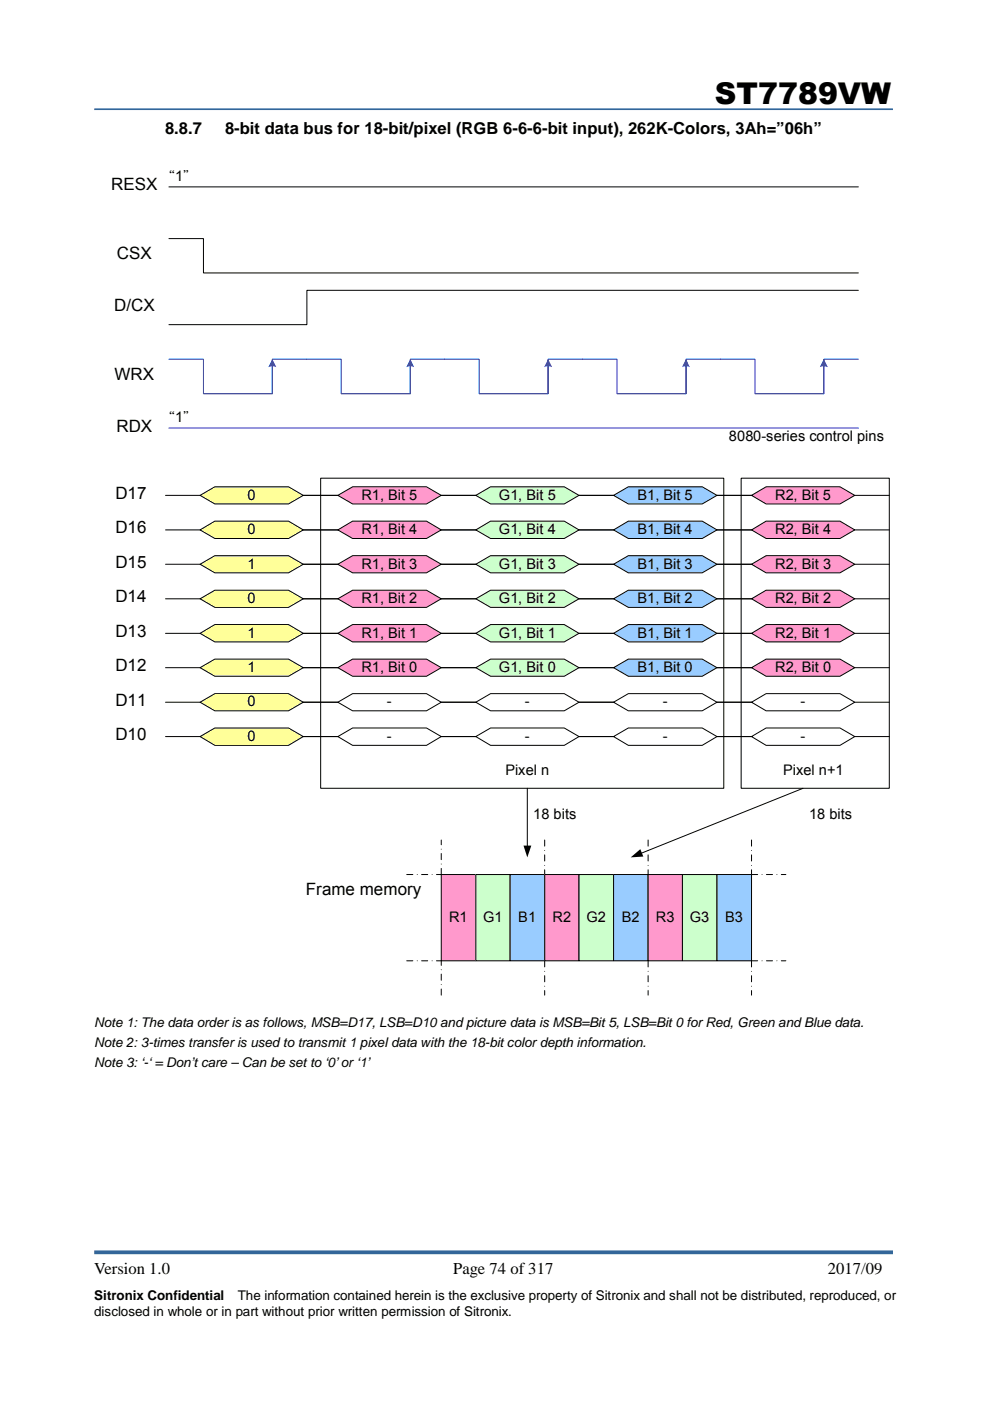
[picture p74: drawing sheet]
<svg xmlns="http://www.w3.org/2000/svg" width="210mm" height="297mm" viewBox="0 0 210 297" stroke-linecap="round" stroke-linejoin="round" font-family="sans-serif">
<defs><g id="words">
<text font-size="6.3" x="151.6" y="22">ST7789VW</text>
<g font-size="3.6">
<text x="23.6" y="40.4">RESX</text>
<text x="24.8" y="55">CSX</text>
<text x="24.2" y="66">D/CX</text>
<text x="24.3" y="80.6">WRX</text>
<text x="24.7" y="91.5">RDX</text>
<text x="24.5" y="105.8">D17</text>
<text x="24.5" y="113.1">D16</text>
<text x="24.5" y="120.4">D15</text>
<text x="24.5" y="127.7">D14</text>
<text x="24.5" y="135">D13</text>
<text x="24.5" y="142.3">D12</text>
<text x="24.5" y="149.6">D11</text>
<text x="24.5" y="156.9">D10</text>
<text x="64.9" y="189.8">Frame memory</text>
</g>
<g font-size="3.5">
<text x="35" y="28.4">8.8.7</text>
<text x="47.7" y="28.4">8-bit data bus for 18-bit/pixel (RGB 6-6-6-bit input), 262K-Colors, 3Ah=”06h”</text>
<text x="20" y="270.1">Version 1.0</text>
<text x="96.1" y="270.1">Page 74 of 317</text>
<text x="175.5" y="270.1">2017/09</text>
</g>
<g font-size="3.1">
<text x="34" y="38.4">“1”</text>
<text x="34" y="89.5">“1”</text>
<text x="154.6" y="93.5">8080-series control pins</text>
<text x="52.5" y="105.9">0</text>
<text x="76.6" y="105.9">R1, Bit 5</text>
<text x="105.8" y="105.9">G1, Bit 5</text>
<text x="135.2" y="105.9">B1, Bit 5</text>
<text x="164.3" y="105.9">R2, Bit 5</text>
<text x="52.5" y="113.2">0</text>
<text x="76.6" y="113.2">R1, Bit 4</text>
<text x="105.8" y="113.2">G1, Bit 4</text>
<text x="135.2" y="113.2">B1, Bit 4</text>
<text x="164.3" y="113.2">R2, Bit 4</text>
<text x="52.5" y="120.6">1</text>
<text x="76.6" y="120.6">R1, Bit 3</text>
<text x="105.8" y="120.6">G1, Bit 3</text>
<text x="135.2" y="120.6">B1, Bit 3</text>
<text x="164.3" y="120.6">R2, Bit 3</text>
<text x="52.5" y="127.8">0</text>
<text x="76.6" y="127.8">R1, Bit 2</text>
<text x="105.8" y="127.8">G1, Bit 2</text>
<text x="135.2" y="127.8">B1, Bit 2</text>
<text x="164.3" y="127.8">R2, Bit 2</text>
<text x="52.5" y="135.2">1</text>
<text x="76.6" y="135.2">R1, Bit 1</text>
<text x="105.8" y="135.2">G1, Bit 1</text>
<text x="135.2" y="135.2">B1, Bit 1</text>
<text x="164.3" y="135.2">R2, Bit 1</text>
<text x="52.5" y="142.5">1</text>
<text x="76.6" y="142.5">R1, Bit 0</text>
<text x="105.8" y="142.5">G1, Bit 0</text>
<text x="135.2" y="142.5">B1, Bit 0</text>
<text x="164.3" y="142.5">R2, Bit 0</text>
<text x="52.5" y="149.8">0</text>
<text x="82" y="149.8">-</text>
<text x="111.3" y="149.8">-</text>
<text x="140.5" y="149.8">-</text>
<text x="169.8" y="149.8">-</text>
<text x="52.5" y="157.1">0</text>
<text x="82" y="157.1">-</text>
<text x="111.3" y="157.1">-</text>
<text x="140.5" y="157.1">-</text>
<text x="169.8" y="157.1">-</text>
<text x="107.1" y="164.3">Pixel n</text>
<text x="166" y="164.3">Pixel n+1</text>
<text x="113.1" y="173.7">18 bits</text>
<text x="171.5" y="173.7">18 bits</text>
<text x="95.2" y="195.5">R1</text>
<text x="102.4" y="195.5">G1</text>
<text x="109.9" y="195.5">B1</text>
<text x="117.1" y="195.5">R2</text>
<text x="124.4" y="195.5">G2</text>
<text x="131.8" y="195.5">B2</text>
<text x="139.1" y="195.5">R3</text>
<text x="146.3" y="195.5">G3</text>
<text x="153.8" y="195.5">B3</text>
</g>
<g font-size="2.8">
<text x="20" y="217.8">Note 1: The data order is as follows, MSB=D17, LSB=D10 and picture data is MSB=Bit 5, LSB=Bit 0 for Red, Green and Blue data.</text>
<text x="20" y="222.1">Note 2: 3-times transfer is used to transmit 1 pixel data with the 18-bit color depth information.</text>
<text x="20" y="226.3">Note 3: ‘-‘ = Don’t care – Can be set to ‘0’ or ‘1’</text>
<text x="20" y="275.7">Sitronix Confidential</text>
<text x="50.4" y="275.7">The information contained herein is the exclusive property of Sitronix and shall not be distributed, reproduced, or</text>
<text x="20" y="278.9">disclosed in whole or in part without prior written permission of Sitronix.</text>
</g>
</g></defs>
<path d="M20 265.5h169.3" fill="none" stroke="#369" stroke-width=".79" stroke-linecap="butt"/>
<path d="M20 23.2h169.3" fill="none" stroke="#369" stroke-width=".35"/>
<path d="M157.1 101.4h31.5v65.7h-31.5z" fill-rule="evenodd" fill="#fff"/>
<path d="M157.1 101.4h31.5v65.7h-31.5z" fill="none" stroke="#000" stroke-width=".21"/>
<path d="M68 101.4h85.5v65.7h-85.5z" fill-rule="evenodd" fill="#fff"/>
<path d="M68 101.4h85.5v65.7h-85.5z" fill="none" stroke="#000" stroke-width=".21"/>
<path d="M71.6 112.4l3.2-1.9h15.6l3.2 1.9-3.2 1.8h-15.6z" fill-rule="evenodd" fill="#f9c"/>
<path d="M64.3 112.4h7.3M71.6 112.4l3.2-1.9h15.6l3.2 1.9-3.2 1.8h-15.6zM93.6 112.4h7.3" fill="none" stroke="#000" stroke-width=".21"/>
<path d="M42.4 105l3.2-1.8h15.6l3.1 1.8-3.1 1.8h-15.6z" fill-rule="evenodd" fill="#ff9"/>
<path d="M35.1 105h7.3M42.4 105l3.2-1.8h15.6l3.1 1.8-3.1 1.8h-15.6zM64.3 105h7.3" fill="none" stroke="#000" stroke-width=".21"/>
<path d="M35.8 76.2h7.3v7.3h14.6v-7.3h7.4M57.7 77.4v6.1M35.8 90.8h146.2" fill="none" stroke="#00f" stroke-width=".21"/>
<path d="M57.7 76.2l.9 1.7-.7-.3-1 .3z" fill-rule="evenodd" fill="#00f"/>
<path d="M152.7 76.2h7.4v7.3h14.6v-7.3h7.3M174.7 77.4v6.1" fill="none" stroke="#00f" stroke-width=".21"/>
<path d="M174.7 76.2l.8 1.7-.7-.3-1 .3z" fill-rule="evenodd" fill="#00f"/>
<path d="M123.5 76.2h7.3v7.3h14.7v-7.3h7.2M145.5 77.4v6.1" fill="none" stroke="#00f" stroke-width=".21"/>
<path d="M145.5 76.2l.8 1.7-.7-.3-1 .3z" fill-rule="evenodd" fill="#00f"/>
<path d="M94.3 76.2h7.3v7.3h14.6v-7.3h7.3M116.2 77.4v6.1" fill="none" stroke="#00f" stroke-width=".21"/>
<path d="M116.2 76.2l.9 1.7-.7-.3-1 .3z" fill-rule="evenodd" fill="#00f"/>
<path d="M65.1 76.2h7.2v7.3h14.7v-7.3h7.3M87 77.4v6.1" fill="none" stroke="#00f" stroke-width=".21"/>
<path d="M87 76.2l.8 1.7-.7-.3-1 .3z" fill-rule="evenodd" fill="#00f"/>
<path d="M35.8 39.6h146.2M35.8 50.6h7.3v7.3h138.9M182 61.6h-116.9v7.2h-29.3" fill="none" stroke="#000" stroke-width=".21"/>
<path d="M71.6 119.6l3.2-1.8h15.6l3.2 1.8-3.2 1.9h-15.6z" fill-rule="evenodd" fill="#f9c"/>
<path d="M64.3 119.6h7.3M71.6 119.6l3.2-1.8h15.6l3.2 1.8-3.2 1.9h-15.6zM93.6 119.6h7.3" fill="none" stroke="#000" stroke-width=".21"/>
<path d="M42.4 112.4l3.2-1.9h15.6l3.1 1.9-3.1 1.8h-15.6z" fill-rule="evenodd" fill="#ff9"/>
<path d="M35.1 112.4h7.3M42.4 112.4l3.2-1.9h15.6l3.1 1.9-3.1 1.8h-15.6zM64.3 112.4h7.3" fill="none" stroke="#000" stroke-width=".21"/>
<path d="M71.6 127l3.2-1.9h15.6l3.2 1.9-3.2 1.8h-15.6z" fill-rule="evenodd" fill="#f9c"/>
<path d="M64.3 127h7.3M71.6 127l3.2-1.9h15.6l3.2 1.9-3.2 1.8h-15.6zM93.6 127h7.3" fill="none" stroke="#000" stroke-width=".21"/>
<path d="M42.4 119.6l3.2-1.8h15.6l3.1 1.8-3.1 1.9h-15.6z" fill-rule="evenodd" fill="#ff9"/>
<path d="M35.1 119.6h7.3M42.4 119.6l3.2-1.8h15.6l3.1 1.8-3.1 1.9h-15.6zM64.3 119.6h7.3" fill="none" stroke="#000" stroke-width=".21"/>
<path d="M71.6 134.3l3.2-1.9h15.6l3.2 1.9-3.2 1.8h-15.6z" fill-rule="evenodd" fill="#f9c"/>
<path d="M64.3 134.3h7.3M71.6 134.3l3.2-1.9h15.6l3.2 1.9-3.2 1.8h-15.6zM93.6 134.3h7.3" fill="none" stroke="#000" stroke-width=".21"/>
<path d="M42.4 127l3.2-1.9h15.6l3.1 1.9-3.1 1.8h-15.6z" fill-rule="evenodd" fill="#ff9"/>
<path d="M35.1 127h7.3M42.4 127l3.2-1.9h15.6l3.1 1.9-3.1 1.8h-15.6zM64.3 127h7.3" fill="none" stroke="#000" stroke-width=".21"/>
<path d="M71.6 141.6l3.2-1.9h15.6l3.2 1.9-3.2 1.8h-15.6z" fill-rule="evenodd" fill="#f9c"/>
<path d="M64.3 141.6h7.3M71.6 141.6l3.2-1.9h15.6l3.2 1.9-3.2 1.8h-15.6zM93.6 141.6h7.3" fill="none" stroke="#000" stroke-width=".21"/>
<path d="M42.4 134.3l3.2-1.9h15.6l3.1 1.9-3.1 1.8h-15.6z" fill-rule="evenodd" fill="#ff9"/>
<path d="M35.1 134.3h7.3M42.4 134.3l3.2-1.9h15.6l3.1 1.9-3.1 1.8h-15.6zM64.3 134.3h7.3" fill="none" stroke="#000" stroke-width=".21"/>
<path d="M71.6 105l3.2-1.8h15.6l3.2 1.8-3.2 1.8h-15.6z" fill-rule="evenodd" fill="#f9c"/>
<path d="M64.3 105h7.3M71.6 105l3.2-1.8h15.6l3.2 1.8-3.2 1.8h-15.6zM93.6 105h7.3" fill="none" stroke="#000" stroke-width=".21"/>
<path d="M42.4 141.6l3.2-1.9h15.6l3.1 1.9-3.1 1.8h-15.6z" fill-rule="evenodd" fill="#ff9"/>
<path d="M35.1 141.6h7.3M42.4 141.6l3.2-1.9h15.6l3.1 1.9-3.1 1.8h-15.6zM64.3 141.6h7.3" fill="none" stroke="#000" stroke-width=".21"/>
<path d="M71.6 148.9l3.2-1.8h15.6l3.2 1.8-3.2 1.8h-15.6z" fill-rule="evenodd" fill="#fff"/>
<path d="M64.3 148.9h7.3M71.6 148.9l3.2-1.8h15.6l3.2 1.8-3.2 1.8h-15.6zM93.6 148.9h7.3" fill="none" stroke="#000" stroke-width=".21"/>
<path d="M100.9 148.9l3.1-1.8h15.6l3.2 1.8-3.2 1.8h-15.6z" fill-rule="evenodd" fill="#fff"/>
<path d="M93.6 148.9h7.3M100.9 148.9l3.1-1.8h15.6l3.2 1.8-3.2 1.8h-15.6zM122.8 148.9h7.3" fill="none" stroke="#000" stroke-width=".21"/>
<path d="M42.4 148.9l3.2-1.8h15.6l3.1 1.8-3.1 1.8h-15.6z" fill-rule="evenodd" fill="#ff9"/>
<path d="M35.1 148.9h7.3M42.4 148.9l3.2-1.8h15.6l3.1 1.8-3.1 1.8h-15.6zM64.3 148.9h7.3" fill="none" stroke="#000" stroke-width=".21"/>
<path d="M71.6 156.2l3.2-1.9h15.6l3.2 1.9-3.2 1.8h-15.6z" fill-rule="evenodd" fill="#fff"/>
<path d="M64.3 156.2h7.3M71.6 156.2l3.2-1.9h15.6l3.2 1.9-3.2 1.8h-15.6zM93.6 156.2h7.3" fill="none" stroke="#000" stroke-width=".21"/>
<path d="M100.9 156.2l3.1-1.9h15.6l3.2 1.9-3.2 1.8h-15.6z" fill-rule="evenodd" fill="#fff"/>
<path d="M93.6 156.2h7.3M100.9 156.2l3.1-1.9h15.6l3.2 1.9-3.2 1.8h-15.6zM122.8 156.2h7.3" fill="none" stroke="#000" stroke-width=".21"/>
<path d="M42.4 156.2l3.2-1.9h15.6l3.1 1.9-3.1 1.8h-15.6z" fill-rule="evenodd" fill="#ff9"/>
<path d="M35.1 156.2h7.3M42.4 156.2l3.2-1.9h15.6l3.1 1.9-3.1 1.8h-15.6zM64.3 156.2h7.3M111.8 167.1v12.4M170.3 167.1l-34.4 13.8" fill="none" stroke="#000" stroke-width=".21"/>
<path d="M111 179.3h1.6l-.8 2.5zM133.7 181.8l2.1-1.8 .6 1.6z" fill="#000"/>
<path d="M93.6 185.4h7.3v18.3h-7.3z" fill-rule="evenodd" fill="#f9c"/>
<path d="M93.6 185.4h7.3v18.3h-7.3z" fill="none" stroke="#000" stroke-width=".21"/>
<path d="M100.9 185.4h7.3v18.3h-7.3z" fill-rule="evenodd" fill="#cfc"/>
<path d="M100.9 185.4h7.3v18.3h-7.3z" fill="none" stroke="#000" stroke-width=".21"/>
<path d="M108.2 185.4h7.3v18.3h-7.3z" fill-rule="evenodd" fill="#9cf"/>
<path d="M108.2 185.4h7.3v18.3h-7.3z" fill="none" stroke="#000" stroke-width=".21"/>
<path d="M115.5 178.1v7.3M137.4 178.1v7.3M159.3 178.1v7.3M86.2 185.4h7.4M93.6 185.4v-7.3M159.3 185.4h7.3M86.2 203.7h7.4M93.6 211v-7.3M115.5 203.7v7.3M137.4 203.7v7.3M159.3 203.7h7.3M159.3 203.7v7.3" fill="none" stroke="#000" stroke-width=".21" stroke-dasharray="1.3 .9 0 .9"/>
<path d="M115.5 185.4h7.3v18.3h-7.3z" fill-rule="evenodd" fill="#f9c"/>
<path d="M115.5 185.4h7.3v18.3h-7.3z" fill="none" stroke="#000" stroke-width=".21"/>
<path d="M122.8 185.4h7.3v18.3h-7.3z" fill-rule="evenodd" fill="#cfc"/>
<path d="M122.8 185.4h7.3v18.3h-7.3z" fill="none" stroke="#000" stroke-width=".21"/>
<path d="M130.1 185.4h7.3v18.3h-7.3z" fill-rule="evenodd" fill="#9cf"/>
<path d="M130.1 185.4h7.3v18.3h-7.3z" fill="none" stroke="#000" stroke-width=".21"/>
<path d="M137.4 185.4h7.3v18.3h-7.3z" fill-rule="evenodd" fill="#f9c"/>
<path d="M137.4 185.4h7.3v18.3h-7.3z" fill="none" stroke="#000" stroke-width=".21"/>
<path d="M144.7 185.4h7.3v18.3h-7.3z" fill-rule="evenodd" fill="#cfc"/>
<path d="M144.7 185.4h7.3v18.3h-7.3z" fill="none" stroke="#000" stroke-width=".21"/>
<path d="M152 185.4h7.3v18.3h-7.3z" fill-rule="evenodd" fill="#9cf"/>
<path d="M152 185.4h7.3v18.3h-7.3z" fill="none" stroke="#000" stroke-width=".21"/>
<path d="M130.1 148.9l3.1-1.8h15.7l3.1 1.8-3.1 1.8h-15.7z" fill-rule="evenodd" fill="#fff"/>
<path d="M122.8 148.9h7.3M130.1 148.9l3.1-1.8h15.7l3.1 1.8-3.1 1.8h-15.7zM152 148.9h7.3" fill="none" stroke="#000" stroke-width=".21"/>
<path d="M159.3 148.9l3.1-1.8h15.7l3.1 1.8-3.1 1.8h-15.7z" fill-rule="evenodd" fill="#fff"/>
<path d="M152 148.9h7.3M159.3 148.9l3.1-1.8h15.7l3.1 1.8-3.1 1.8h-15.7zM181.2 148.9h7.4" fill="none" stroke="#000" stroke-width=".21"/>
<path d="M130.1 156.2l3.1-1.9h15.7l3.1 1.9-3.1 1.8h-15.7z" fill-rule="evenodd" fill="#fff"/>
<path d="M122.8 156.2h7.3M130.1 156.2l3.1-1.9h15.7l3.1 1.9-3.1 1.8h-15.7zM152 156.2h7.3" fill="none" stroke="#000" stroke-width=".21"/>
<path d="M159.3 156.2l3.1-1.9h15.7l3.1 1.9-3.1 1.8h-15.7z" fill-rule="evenodd" fill="#fff"/>
<path d="M152 156.2h7.3M159.3 156.2l3.1-1.9h15.7l3.1 1.9-3.1 1.8h-15.7zM181.2 156.2h7.4" fill="none" stroke="#000" stroke-width=".21"/>
<path d="M100.9 112.4l3.1-1.9h15.6l3.2 1.9-3.2 1.8h-15.6z" fill-rule="evenodd" fill="#cfc"/>
<path d="M93.6 112.4h7.3M100.9 112.4l3.1-1.9h15.6l3.2 1.9-3.2 1.8h-15.6zM122.8 112.4h7.3" fill="none" stroke="#000" stroke-width=".21"/>
<path d="M100.9 119.6l3.1-1.8h15.6l3.2 1.8-3.2 1.9h-15.6z" fill-rule="evenodd" fill="#cfc"/>
<path d="M93.6 119.6h7.3M100.9 119.6l3.1-1.8h15.6l3.2 1.8-3.2 1.9h-15.6zM122.8 119.6h7.3" fill="none" stroke="#000" stroke-width=".21"/>
<path d="M100.9 127l3.1-1.9h15.6l3.2 1.9-3.2 1.8h-15.6z" fill-rule="evenodd" fill="#cfc"/>
<path d="M93.6 127h7.3M100.9 127l3.1-1.9h15.6l3.2 1.9-3.2 1.8h-15.6zM122.8 127h7.3" fill="none" stroke="#000" stroke-width=".21"/>
<path d="M100.9 134.3l3.1-1.9h15.6l3.2 1.9-3.2 1.8h-15.6z" fill-rule="evenodd" fill="#cfc"/>
<path d="M93.6 134.3h7.3M100.9 134.3l3.1-1.9h15.6l3.2 1.9-3.2 1.8h-15.6zM122.8 134.3h7.3" fill="none" stroke="#000" stroke-width=".21"/>
<path d="M100.9 141.6l3.1-1.9h15.6l3.2 1.9-3.2 1.8h-15.6z" fill-rule="evenodd" fill="#cfc"/>
<path d="M93.6 141.6h7.3M100.9 141.6l3.1-1.9h15.6l3.2 1.9-3.2 1.8h-15.6zM122.8 141.6h7.3" fill="none" stroke="#000" stroke-width=".21"/>
<path d="M100.9 105l3.1-1.8h15.6l3.2 1.8-3.2 1.8h-15.6z" fill-rule="evenodd" fill="#cfc"/>
<path d="M93.6 105h7.3M100.9 105l3.1-1.8h15.6l3.2 1.8-3.2 1.8h-15.6zM122.8 105h7.3" fill="none" stroke="#000" stroke-width=".21"/>
<path d="M130.1 112.4l3.1-1.9h15.7l3.1 1.9-3.1 1.8h-15.7z" fill-rule="evenodd" fill="#9cf"/>
<path d="M122.8 112.4h7.3M130.1 112.4l3.1-1.9h15.7l3.1 1.9-3.1 1.8h-15.7zM152 112.4h7.3" fill="none" stroke="#000" stroke-width=".21"/>
<path d="M130.1 119.6l3.1-1.8h15.7l3.1 1.8-3.1 1.9h-15.7z" fill-rule="evenodd" fill="#9cf"/>
<path d="M122.8 119.6h7.3M130.1 119.6l3.1-1.8h15.7l3.1 1.8-3.1 1.9h-15.7zM152 119.6h7.3" fill="none" stroke="#000" stroke-width=".21"/>
<path d="M130.1 127l3.1-1.9h15.7l3.1 1.9-3.1 1.8h-15.7z" fill-rule="evenodd" fill="#9cf"/>
<path d="M122.8 127h7.3M130.1 127l3.1-1.9h15.7l3.1 1.9-3.1 1.8h-15.7zM152 127h7.3" fill="none" stroke="#000" stroke-width=".21"/>
<path d="M130.1 134.3l3.1-1.9h15.7l3.1 1.9-3.1 1.8h-15.7z" fill-rule="evenodd" fill="#9cf"/>
<path d="M122.8 134.3h7.3M130.1 134.3l3.1-1.9h15.7l3.1 1.9-3.1 1.8h-15.7zM152 134.3h7.3" fill="none" stroke="#000" stroke-width=".21"/>
<path d="M130.1 141.6l3.1-1.9h15.7l3.1 1.9-3.1 1.8h-15.7z" fill-rule="evenodd" fill="#9cf"/>
<path d="M122.8 141.6h7.3M130.1 141.6l3.1-1.9h15.7l3.1 1.9-3.1 1.8h-15.7zM152 141.6h7.3" fill="none" stroke="#000" stroke-width=".21"/>
<path d="M130.1 105l3.1-1.8h15.7l3.1 1.8-3.1 1.8h-15.7z" fill-rule="evenodd" fill="#9cf"/>
<path d="M122.8 105h7.3M130.1 105l3.1-1.8h15.7l3.1 1.8-3.1 1.8h-15.7zM152 105h7.3" fill="none" stroke="#000" stroke-width=".21"/>
<path d="M159.3 112.4l3.1-1.9h15.7l3.1 1.9-3.1 1.8h-15.7z" fill-rule="evenodd" fill="#f9c"/>
<path d="M152 112.4h7.3M159.3 112.4l3.1-1.9h15.7l3.1 1.9-3.1 1.8h-15.7zM181.2 112.4h7.4" fill="none" stroke="#000" stroke-width=".21"/>
<path d="M159.3 119.6l3.1-1.8h15.7l3.1 1.8-3.1 1.9h-15.7z" fill-rule="evenodd" fill="#f9c"/>
<path d="M152 119.6h7.3M159.3 119.6l3.1-1.8h15.7l3.1 1.8-3.1 1.9h-15.7zM181.2 119.6h7.4" fill="none" stroke="#000" stroke-width=".21"/>
<path d="M159.3 127l3.1-1.9h15.7l3.1 1.9-3.1 1.8h-15.7z" fill-rule="evenodd" fill="#f9c"/>
<path d="M152 127h7.3M159.3 127l3.1-1.9h15.7l3.1 1.9-3.1 1.8h-15.7zM181.2 127h7.4" fill="none" stroke="#000" stroke-width=".21"/>
<path d="M159.3 134.3l3.1-1.9h15.7l3.1 1.9-3.1 1.8h-15.7z" fill-rule="evenodd" fill="#f9c"/>
<path d="M152 134.3h7.3M159.3 134.3l3.1-1.9h15.7l3.1 1.9-3.1 1.8h-15.7zM181.2 134.3h7.4" fill="none" stroke="#000" stroke-width=".21"/>
<path d="M159.3 141.6l3.1-1.9h15.7l3.1 1.9-3.1 1.8h-15.7z" fill-rule="evenodd" fill="#f9c"/>
<path d="M152 141.6h7.3M159.3 141.6l3.1-1.9h15.7l3.1 1.9-3.1 1.8h-15.7zM181.2 141.6h7.4" fill="none" stroke="#000" stroke-width=".21"/>
<path d="M159.3 105l3.1-1.8h15.7l3.1 1.8-3.1 1.8h-15.7z" fill-rule="evenodd" fill="#f9c"/>
<path d="M152 105h7.3M159.3 105l3.1-1.8h15.7l3.1 1.8-3.1 1.8h-15.7zM181.2 105h7.4" fill="none" stroke="#000" stroke-width=".21"/>
<use href="#words"/>
</svg>
